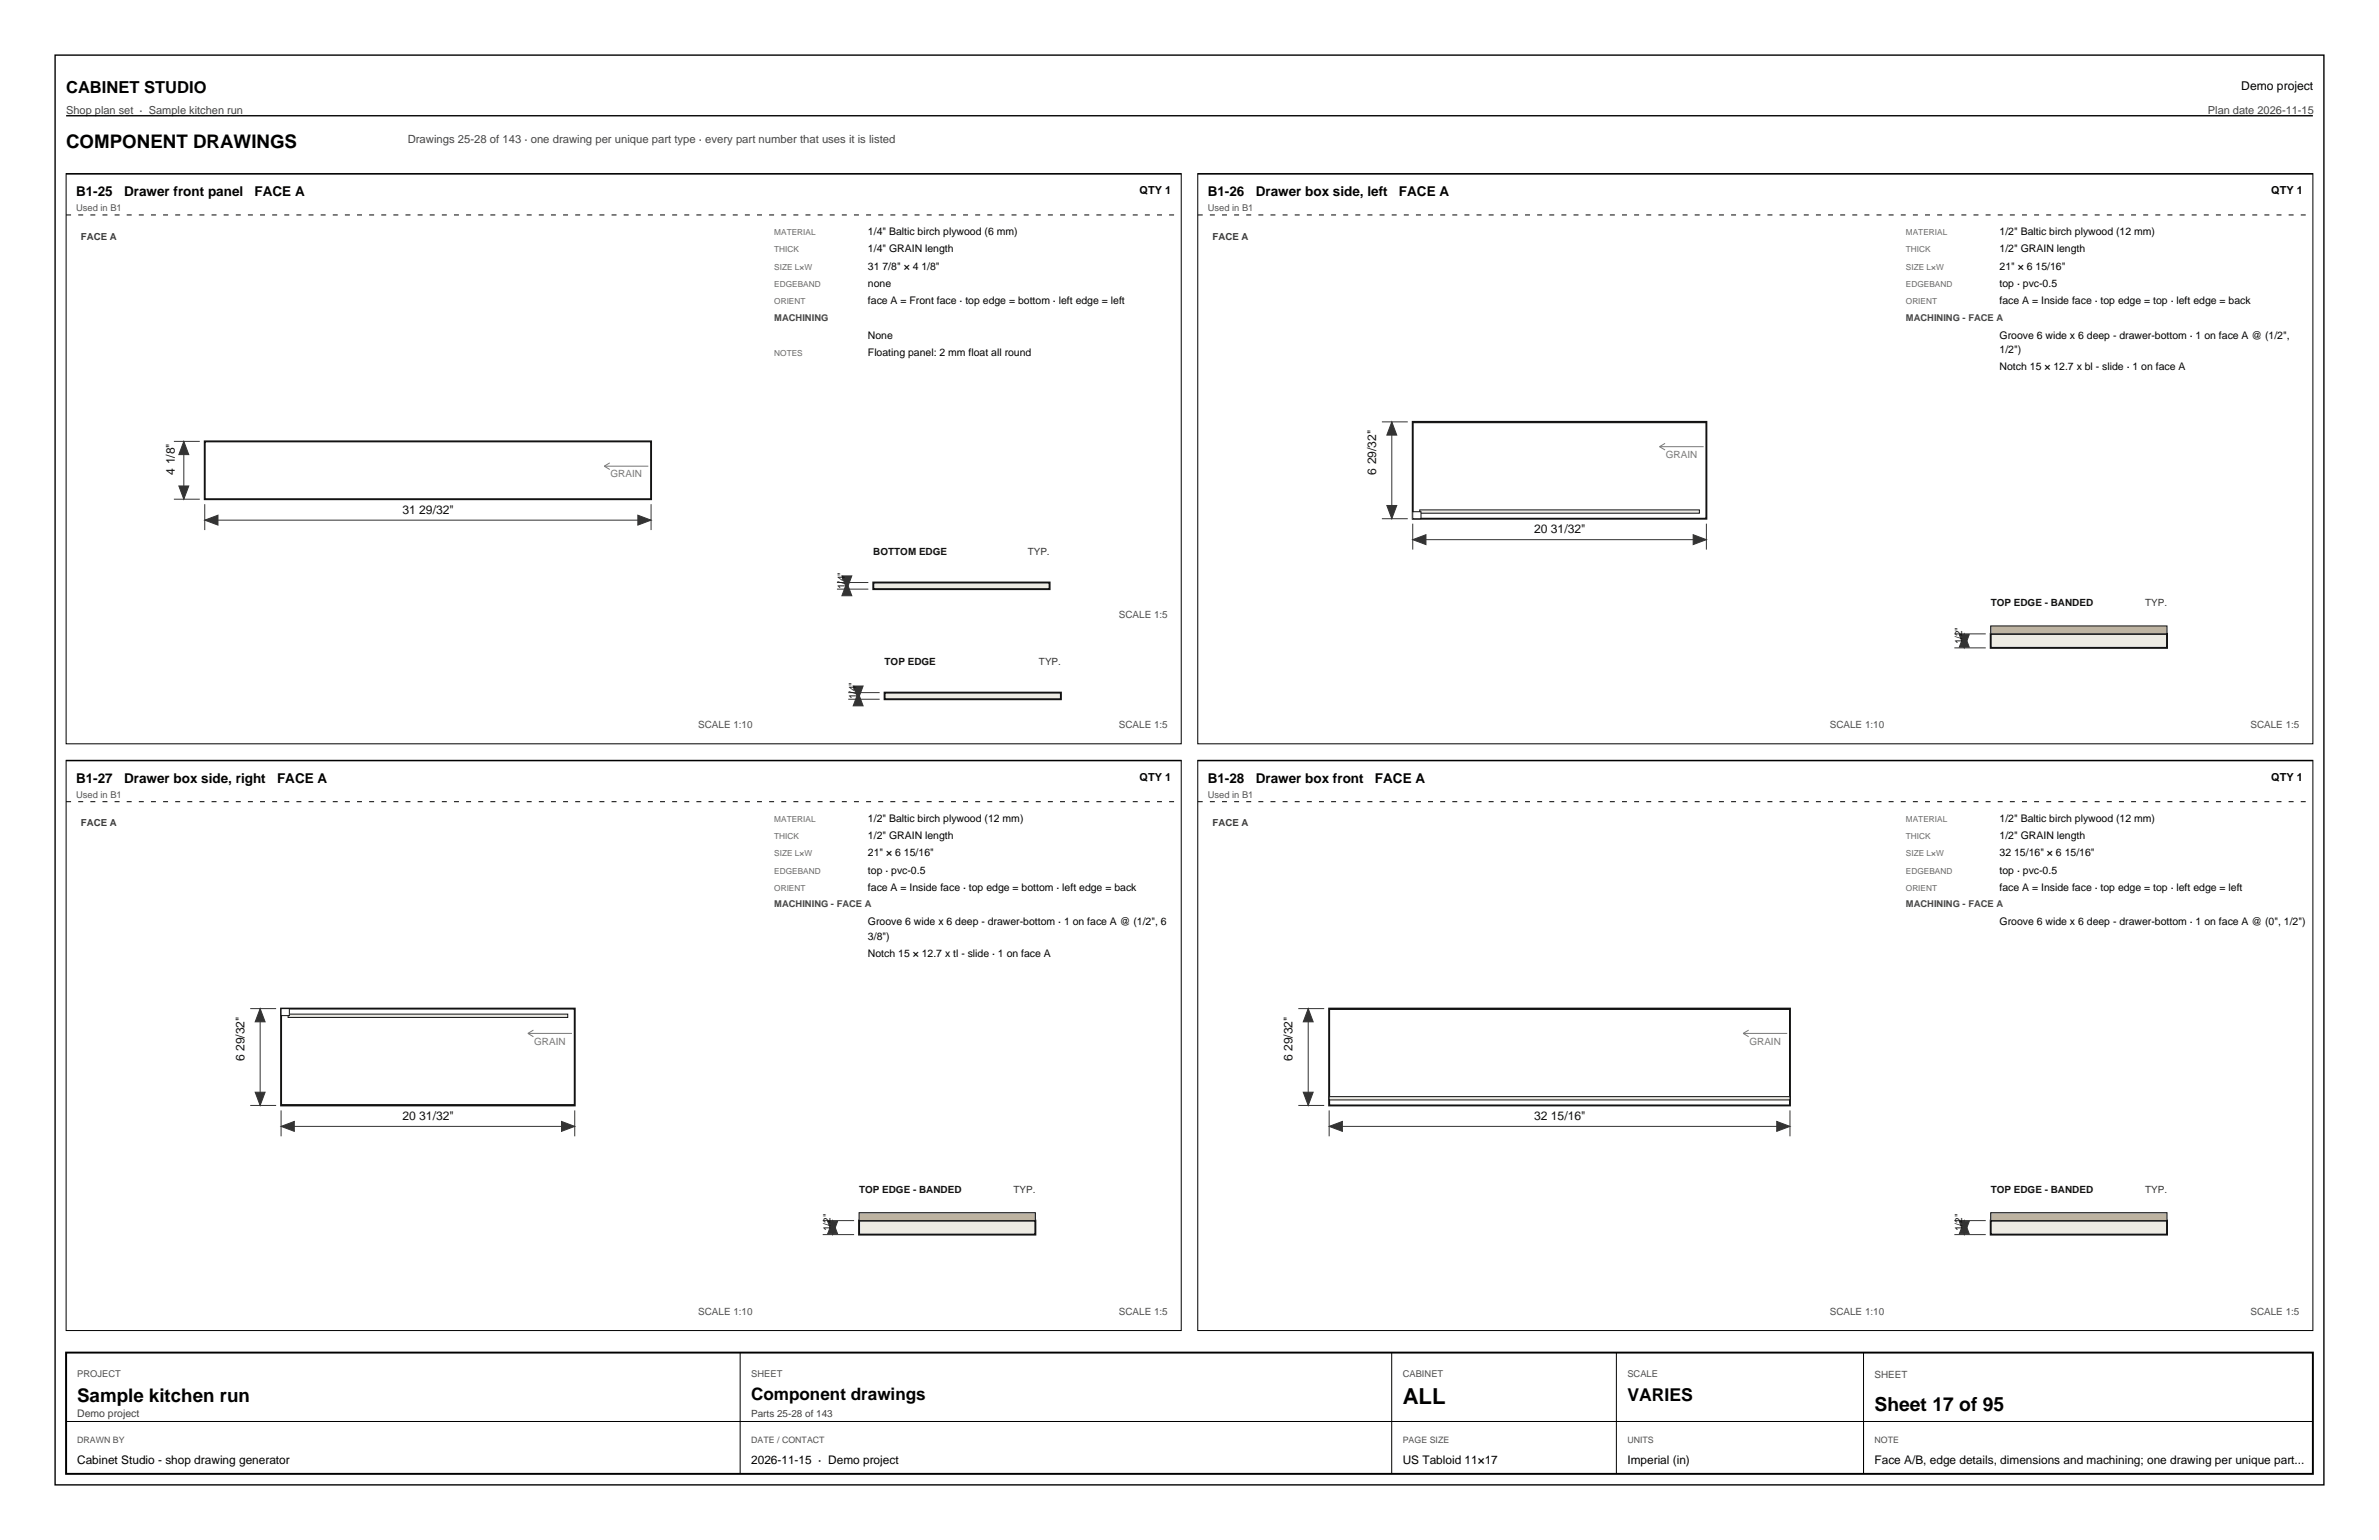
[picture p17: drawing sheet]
<svg xmlns="http://www.w3.org/2000/svg" width="432mm" height="279mm" viewBox="0 0 432 279" stroke-linecap="round" stroke-linejoin="round" font-family="sans-serif">
<defs><g id="words">
<text font-size="4" x="254.6" y="254.8">ALL</text>
<text font-size="3.5" x="340.2" y="256">Sheet 17 of 95</text>
<g font-size="3.4">
<text x="12" y="26.9">COMPONENT DRAWINGS</text>
<text x="14" y="254.3">Sample kitchen run</text>
</g>
<text font-size="3.2" x="295.4" y="254.1">VARIES</text>
<text font-size="3.1" x="136.3" y="254">Component drawings</text>
<text font-size="3" x="12" y="16.9">CABINET STUDIO</text>
<g font-size="2.5">
<text x="13.8" y="35.6">B1-25</text>
<text x="22.5" y="35.6">Drawer front panel</text>
<text x="46.2" y="35.6">FACE A</text>
<text x="219.2" y="35.6">B1-26</text>
<text x="227.9" y="35.6">Drawer box side, left</text>
<text x="253.9" y="35.6">FACE A</text>
<text x="13.8" y="142">B1-27</text>
<text x="22.5" y="142">Drawer box side, right</text>
<text x="50.3" y="142">FACE A</text>
<text x="219.2" y="142">B1-28</text>
<text x="227.9" y="142">Drawer box front</text>
<text x="249.6" y="142">FACE A</text>
</g>
<text font-size="2.2" x="406.8" y="16.3">Demo project</text>
<g font-size="2.2" fill="#111">
<text x="31.7" y="86.1" transform="rotate(-90 31.7 86.1)">4 1/8&quot;</text>
<text x="249.8" y="86.1" transform="rotate(-90 249.8 86.1)">6 29/32&quot;</text>
<text x="73" y="93.2">31 29/32&quot;</text>
<text x="278.4" y="96.7">20 31/32&quot;</text>
<text x="44.4" y="192.5" transform="rotate(-90 44.4 192.5)">6 29/32&quot;</text>
<text x="234.6" y="192.5" transform="rotate(-90 234.6 192.5)">6 29/32&quot;</text>
<text x="73" y="203.2">20 31/32&quot;</text>
<text x="278.4" y="203.2">32 15/16&quot;</text>
</g>
<text font-size="2.1" fill="#464646" x="74" y="25.9">Drawings 25-28 of 143 · one drawing per unique part type · every part number that uses it is listed</text>
<g font-size="2.1">
<text x="14" y="265.6">Cabinet Studio - shop drawing generator</text>
<text x="136.3" y="265.6">2026-11-15 · Demo project</text>
<text x="254.6" y="265.6">US Tabloid 11×17</text>
<text x="295.4" y="265.6">Imperial (in)</text>
<text x="340.2" y="265.6">Face A/B, edge details, dimensions and machining; one drawing per unique part...</text>
</g>
<g font-size="2" fill="#464646">
<text x="12" y="20.7">Shop plan set · Sample kitchen run</text>
<text x="400.7" y="20.7">Plan date 2026-11-15</text>
</g>
<g font-size="2">
<text x="206.8" y="35.2">QTY 1</text>
<text x="412.2" y="35.2">QTY 1</text>
<text x="206.8" y="141.6">QTY 1</text>
<text x="412.2" y="141.6">QTY 1</text>
</g>
<g font-size="1.9">
<text x="157.5" y="42.6">1/4&quot; Baltic birch plywood (6 mm)</text>
<text x="157.5" y="45.8">1/4&quot; GRAIN length</text>
<text x="362.9" y="42.6">1/2&quot; Baltic birch plywood (12 mm)</text>
<text x="362.9" y="45.8">1/2&quot; GRAIN length</text>
<text x="157.5" y="48.9">31 7/8&quot; × 4 1/8&quot;</text>
<text x="157.5" y="52.1">none</text>
<text x="362.9" y="48.9">21&quot; × 6 15/16&quot;</text>
<text x="362.9" y="52.1">top · pvc-0.5</text>
<text x="157.5" y="55.2">face A = Front face · top edge = bottom · left edge = left</text>
<text x="362.9" y="55.2">face A = Inside face · top edge = top · left edge = back</text>
<text x="157.5" y="61.4">None</text>
<text x="157.5" y="64.6">Floating panel: 2 mm float all round</text>
<text x="362.9" y="61.4">Groove 6 wide x 6 deep - drawer-bottom · 1 on face A @ (1/2&quot;,</text>
<text x="362.9" y="64.1">1/2&quot;)</text>
<text x="362.9" y="67.2">Notch 15 × 12.7 x bl - slide · 1 on face A</text>
<text x="157.5" y="149.1">1/2&quot; Baltic birch plywood (12 mm)</text>
<text x="362.9" y="149.1">1/2&quot; Baltic birch plywood (12 mm)</text>
<text x="157.5" y="152.2">1/2&quot; GRAIN length</text>
<text x="157.5" y="155.4">21&quot; × 6 15/16&quot;</text>
<text x="362.9" y="152.2">1/2&quot; GRAIN length</text>
<text x="362.9" y="155.4">32 15/16&quot; × 6 15/16&quot;</text>
<text x="157.5" y="158.5">top · pvc-0.5</text>
<text x="157.5" y="161.7">face A = Inside face · top edge = bottom · left edge = back</text>
<text x="362.9" y="158.5">top · pvc-0.5</text>
<text x="362.9" y="161.7">face A = Inside face · top edge = top · left edge = left</text>
<text x="157.5" y="167.9">Groove 6 wide x 6 deep - drawer-bottom · 1 on face A @ (1/2&quot;, 6</text>
<text x="362.9" y="167.9">Groove 6 wide x 6 deep - drawer-bottom · 1 on face A @ (0&quot;, 1/2&quot;)</text>
<text x="157.5" y="170.5">3/8&quot;)</text>
<text x="157.5" y="173.7">Notch 15 × 12.7 x tl - slide · 1 on face A</text>
</g>
<text font-size="1.9" fill="#404040" x="14" y="257.1">Demo project</text>
<g font-size="1.8" fill="#3c3c3c">
<text x="14.7" y="43.5">FACE A</text>
<text x="220.1" y="43.5">FACE A</text>
<text x="14.7" y="149.9">FACE A</text>
<text x="220.1" y="149.9">FACE A</text>
</g>
<g font-size="1.8" fill="#777">
<text x="302.4" y="83.1">GRAIN</text>
<text x="110.8" y="86.6">GRAIN</text>
<text x="97" y="189.5">GRAIN</text>
<text x="317.5" y="189.5">GRAIN</text>
</g>
<g font-size="1.8" fill="#111">
<text x="158.5" y="100.7">BOTTOM EDGE</text>
<text x="153.4" y="106.9" transform="rotate(-90 153.4 106.9)">1/4&quot;</text>
<text x="361.3" y="110">TOP EDGE - BANDED</text>
<text x="356.2" y="116.9" transform="rotate(-90 356.2 116.9)">1/2&quot;</text>
<text x="160.6" y="120.7">TOP EDGE</text>
<text x="155.4" y="126.9" transform="rotate(-90 155.4 126.9)">1/4&quot;</text>
<text x="155.9" y="216.5">TOP EDGE - BANDED</text>
<text x="361.3" y="216.5">TOP EDGE - BANDED</text>
<text x="150.8" y="223.4" transform="rotate(-90 150.8 223.4)">1/2&quot;</text>
<text x="356.2" y="223.4" transform="rotate(-90 356.2 223.4)">1/2&quot;</text>
</g>
<g font-size="1.8" fill="#333">
<text x="186.5" y="100.7">TYP.</text>
<text x="389.3" y="110">TYP.</text>
<text x="188.6" y="120.7">TYP.</text>
<text x="183.9" y="216.5">TYP.</text>
<text x="389.3" y="216.5">TYP.</text>
</g>
<g font-size="1.8" fill="#505050">
<text x="203.1" y="112.1">SCALE 1:5</text>
<text x="126.7" y="132.1">SCALE 1:10</text>
<text x="203.1" y="132.1">SCALE 1:5</text>
<text x="332.1" y="132.1">SCALE 1:10</text>
<text x="408.5" y="132.1">SCALE 1:5</text>
<text x="126.7" y="238.5">SCALE 1:10</text>
<text x="203.1" y="238.5">SCALE 1:5</text>
<text x="332.1" y="238.5">SCALE 1:10</text>
<text x="408.5" y="238.5">SCALE 1:5</text>
<text x="340.2" y="249.9">SHEET</text>
</g>
<text font-size="1.8" fill="#404040" x="136.3" y="257">Parts 25-28 of 143</text>
<g font-size="1.7" fill="#555">
<text x="13.8" y="38.3">Used in B1</text>
<text x="219.2" y="38.3">Used in B1</text>
<text x="13.8" y="144.8">Used in B1</text>
<text x="219.2" y="144.8">Used in B1</text>
</g>
<g font-size="1.7" fill="#464646">
<text x="140.5" y="58.2">MACHINING</text>
<text x="345.9" y="58.2">MACHINING - FACE A</text>
<text x="140.5" y="164.6">MACHINING - FACE A</text>
<text x="345.9" y="164.6">MACHINING - FACE A</text>
</g>
<g font-size="1.7" fill="#505050">
<text x="14" y="249.8">PROJECT</text>
<text x="136.3" y="249.8">SHEET</text>
<text x="254.6" y="249.8">CABINET</text>
<text x="295.4" y="249.8">SCALE</text>
</g>
<g font-size="1.6" fill="#505050">
<text x="14" y="261.9">DRAWN BY</text>
<text x="136.3" y="261.9">DATE / CONTACT</text>
<text x="254.6" y="261.9">PAGE SIZE</text>
<text x="295.4" y="261.9">UNITS</text>
<text x="340.2" y="261.9">NOTE</text>
</g>
<g font-size="1.5" fill="#696969">
<text x="140.5" y="42.6">MATERIAL</text>
<text x="140.5" y="45.8">THICK</text>
<text x="345.9" y="42.6">MATERIAL</text>
<text x="345.9" y="45.8">THICK</text>
<text x="140.5" y="48.9">SIZE L×W</text>
<text x="140.5" y="52.1">EDGEBAND</text>
<text x="345.9" y="48.9">SIZE L×W</text>
<text x="345.9" y="52.1">EDGEBAND</text>
<text x="140.5" y="55.2">ORIENT</text>
<text x="345.9" y="55.2">ORIENT</text>
<text x="140.5" y="64.6">NOTES</text>
<text x="140.5" y="149.1">MATERIAL</text>
<text x="345.9" y="149.1">MATERIAL</text>
<text x="140.5" y="152.2">THICK</text>
<text x="140.5" y="155.4">SIZE L×W</text>
<text x="345.9" y="152.2">THICK</text>
<text x="345.9" y="155.4">SIZE L×W</text>
<text x="140.5" y="158.5">EDGEBAND</text>
<text x="140.5" y="161.7">ORIENT</text>
<text x="345.9" y="158.5">EDGEBAND</text>
<text x="345.9" y="161.7">ORIENT</text>
</g>
</g></defs>
<path d="M10 10h411.8v259.4h-411.8zM12 21h407.8M12 31.5h202.4" fill="none" stroke="#000" stroke-width=".25"/>
<path d="M12 31.5h202.4v103.4h-202.4z" fill="none" stroke="#000" stroke-width=".18"/>
<path d="M12 39h202.4" fill="none" stroke="#000" stroke-width=".18" stroke-dasharray=".9 1.3" stroke-linecap="butt"/>
<path d="M37.2 80.1h81v10.5h-81z" fill="none" stroke="#121212" stroke-width=".35"/>
<path d="M109.7 84.6h8M109.7 84.6l1 .6M110.7 84l-1 .6" fill="none" stroke="#787878" stroke-width=".18"/>
<path d="M37.2 91.5v4.7M37.2 94.4h81M118.2 91.5v4.7" fill="none" stroke="#333" stroke-width=".18"/>
<path d="M37.2 94.4l2.4-.9v1.8z" fill="#333"/>
<path d="M37.2 94.4l2.4-.9v1.8z" fill="none" stroke="#333" stroke-width=".18"/>
<path d="M115.8 93.5l2.4 .9-2.4 .9z" fill="#333"/>
<path d="M31.6 90.6h4.7M31.6 80.1h4.7M33.4 80.1v10.5M115.8 93.5l2.4 .9-2.4 .9z" fill="none" stroke="#333" stroke-width=".18"/>
<path d="M32.5 88.2h1.8l-.9 2.4z" fill="#333"/>
<path d="M32.5 88.2h1.8l-.9 2.4z" fill="none" stroke="#333" stroke-width=".18"/>
<path d="M33.4 80.1l.9 2.4h-1.8z" fill="#333"/>
<path d="M33.4 80.1l.9 2.4h-1.8z" fill="none" stroke="#333" stroke-width=".18"/>
<path d="M158.5 105.7h32v1.2h-32z" fill="#edebe3"/>
<path d="M158.5 105.7h32v1.2h-32z" fill="none" stroke="#121212" stroke-width=".35"/>
<path d="M151.9 106.9h5.7M151.9 105.7h5.7M153.7 105.7v1.2" fill="none" stroke="#333" stroke-width=".18"/>
<path d="M152.8 104.5h1.8l-.9 2.4z" fill="#333"/>
<path d="M152.8 104.5h1.8l-.9 2.4z" fill="none" stroke="#333" stroke-width=".18"/>
<path d="M153.7 105.7l.9 2.4h-1.8z" fill="#333"/>
<path d="M153.7 105.7l.9 2.4h-1.8z" fill="none" stroke="#333" stroke-width=".18"/>
<path d="M160.6 125.7h32v1.2h-32z" fill="#edebe3"/>
<path d="M160.6 125.7h32v1.2h-32z" fill="none" stroke="#121212" stroke-width=".35"/>
<path d="M154 126.9h5.7M154 125.7h5.7M155.8 125.7v1.2" fill="none" stroke="#333" stroke-width=".18"/>
<path d="M154.9 124.5h1.8l-.9 2.4z" fill="#333"/>
<path d="M154.9 124.5h1.8l-.9 2.4z" fill="none" stroke="#333" stroke-width=".18"/>
<path d="M155.8 125.7l.9 2.4h-1.8z" fill="#333"/>
<path d="M155.8 125.7l.9 2.4h-1.8z" fill="none" stroke="#333" stroke-width=".18"/>
<path d="M217.4 31.5h202.4v103.4h-202.4z" fill="none" stroke="#000" stroke-width=".18"/>
<path d="M217.4 31.5h202.4" fill="none" stroke="#000" stroke-width=".25"/>
<path d="M217.4 39h202.4" fill="none" stroke="#000" stroke-width=".18" stroke-dasharray=".9 1.3" stroke-linecap="butt"/>
<path d="M256.4 76.5h53.3v17.6h-53.3z" fill="none" stroke="#121212" stroke-width=".35"/>
<path d="M256.4 76.7h53.3" fill="none" stroke="#121212" stroke-width=".18"/>
<path d="M257.7 92.5h50.7v.6h-50.7z" fill="#edebe3"/>
<path d="M257.7 92.5h50.7v.6h-50.7z" fill="none" stroke="#121212" stroke-width=".18"/>
<path d="M256.4 92.8h1.5v1.3h-1.5z" fill="#fff"/>
<path d="M256.4 92.8h1.5v1.3h-1.5z" fill="none" stroke="#121212" stroke-width=".18"/>
<path d="M301.2 81h8M301.2 81l1 .6M302.2 80.4l-1 .6" fill="none" stroke="#787878" stroke-width=".18"/>
<path d="M256.4 95v4.7M256.4 97.9h53.3M309.7 95v4.7" fill="none" stroke="#333" stroke-width=".18"/>
<path d="M256.4 97.9l2.4-.9v1.8z" fill="#333"/>
<path d="M256.4 97.9l2.4-.9v1.8z" fill="none" stroke="#333" stroke-width=".18"/>
<path d="M307.3 97l2.4 .9-2.4 .9z" fill="#333"/>
<path d="M250.8 76.5h4.7M252.6 76.5v17.6M250.8 94.1h4.7M307.3 97l2.4 .9-2.4 .9z" fill="none" stroke="#333" stroke-width=".18"/>
<path d="M251.7 91.7h1.8l-.9 2.4z" fill="#333"/>
<path d="M251.7 91.7h1.8l-.9 2.4z" fill="none" stroke="#333" stroke-width=".18"/>
<path d="M252.6 76.5l.9 2.4h-1.8z" fill="#333"/>
<path d="M252.6 76.5l.9 2.4h-1.8z" fill="none" stroke="#333" stroke-width=".18"/>
<path d="M361.3 115h32v2.5h-32z" fill="#edebe3"/>
<path d="M361.3 115h32v2.5h-32z" fill="none" stroke="#121212" stroke-width=".35"/>
<path d="M361.3 113.6h32v1.4h-32z" fill="#bdb3a1"/>
<path d="M361.3 113.6h32v1.4h-32z" fill="none" stroke="#121212" stroke-width=".18"/>
<path d="M354.7 117.5h5.7M354.7 115h5.7M356.5 115v2.5" fill="none" stroke="#333" stroke-width=".18"/>
<path d="M355.6 115.1h1.8l-.9 2.4z" fill="#333"/>
<path d="M355.6 115.1h1.8l-.9 2.4z" fill="none" stroke="#333" stroke-width=".18"/>
<path d="M356.5 115l.9 2.4h-1.8z" fill="#333"/>
<path d="M356.5 115l.9 2.4h-1.8z" fill="none" stroke="#333" stroke-width=".18"/>
<path d="M12 137.9h202.4v103.5h-202.4z" fill="none" stroke="#000" stroke-width=".18"/>
<path d="M12 138h202.4" fill="none" stroke="#000" stroke-width=".25"/>
<path d="M12 145.5h202.4" fill="none" stroke="#000" stroke-width=".18" stroke-dasharray=".9 1.3" stroke-linecap="butt"/>
<path d="M51 183h53.3v17.6h-53.3z" fill="none" stroke="#121212" stroke-width=".35"/>
<path d="M51 200.4h53.3" fill="none" stroke="#121212" stroke-width=".18"/>
<path d="M52.3 184h50.7v.6h-50.7z" fill="#edebe3"/>
<path d="M52.3 184h50.7v.6h-50.7z" fill="none" stroke="#121212" stroke-width=".18"/>
<path d="M51 183h1.5v1.3h-1.5z" fill="#fff"/>
<path d="M51 183h1.5v1.3h-1.5z" fill="none" stroke="#121212" stroke-width=".18"/>
<path d="M95.8 187.5h8M95.8 187.5l1 .6M96.8 186.9l-1 .6" fill="none" stroke="#787878" stroke-width=".18"/>
<path d="M51 201.5v4.7M51 204.4h53.3M104.3 201.5v4.7" fill="none" stroke="#333" stroke-width=".18"/>
<path d="M51 204.4l2.4-.9v1.8z" fill="#333"/>
<path d="M51 204.4l2.4-.9v1.8z" fill="none" stroke="#333" stroke-width=".18"/>
<path d="M101.9 203.5l2.4 .9-2.4 .9z" fill="#333"/>
<path d="M45.4 183h4.7M47.2 183v17.6M45.4 200.6h4.7M101.9 203.5l2.4 .9-2.4 .9z" fill="none" stroke="#333" stroke-width=".18"/>
<path d="M46.3 198.2h1.8l-.9 2.4z" fill="#333"/>
<path d="M46.3 198.2h1.8l-.9 2.4z" fill="none" stroke="#333" stroke-width=".18"/>
<path d="M47.2 183l.9 2.4h-1.8z" fill="#333"/>
<path d="M47.2 183l.9 2.4h-1.8z" fill="none" stroke="#333" stroke-width=".18"/>
<path d="M155.9 221.5h32v2.5h-32z" fill="#edebe3"/>
<path d="M155.9 221.5h32v2.5h-32z" fill="none" stroke="#121212" stroke-width=".35"/>
<path d="M155.9 220h32v1.5h-32z" fill="#bdb3a1"/>
<path d="M155.9 220h32v1.5h-32z" fill="none" stroke="#121212" stroke-width=".18"/>
<path d="M149.3 224h5.7M149.3 221.5h5.7M151.1 221.5v2.5" fill="none" stroke="#333" stroke-width=".18"/>
<path d="M150.2 221.6h1.8l-.9 2.4z" fill="#333"/>
<path d="M150.2 221.6h1.8l-.9 2.4z" fill="none" stroke="#333" stroke-width=".18"/>
<path d="M151.1 221.5l.9 2.4h-1.8z" fill="#333"/>
<path d="M151.1 221.5l.9 2.4h-1.8z" fill="none" stroke="#333" stroke-width=".18"/>
<path d="M217.4 137.9h202.4v103.5h-202.4z" fill="none" stroke="#000" stroke-width=".18"/>
<path d="M217.4 138h202.4" fill="none" stroke="#000" stroke-width=".25"/>
<path d="M217.4 145.5h202.4" fill="none" stroke="#000" stroke-width=".18" stroke-dasharray=".9 1.3" stroke-linecap="butt"/>
<path d="M241.2 183h83.7v17.6h-83.7z" fill="none" stroke="#121212" stroke-width=".35"/>
<path d="M241.2 183.1h83.7" fill="none" stroke="#121212" stroke-width=".18"/>
<path d="M241.2 199h83.7v.6h-83.7z" fill="#edebe3"/>
<path d="M241.2 199h83.7v.6h-83.7z" fill="none" stroke="#121212" stroke-width=".18"/>
<path d="M316.4 187.5h8M316.4 187.5l1 .6M317.4 186.9l-1 .6" fill="none" stroke="#787878" stroke-width=".18"/>
<path d="M241.2 201.5v4.7M241.2 204.4h83.7M324.9 201.5v4.7" fill="none" stroke="#333" stroke-width=".18"/>
<path d="M241.2 204.4l2.4-.9v1.8z" fill="#333"/>
<path d="M241.2 204.4l2.4-.9v1.8z" fill="none" stroke="#333" stroke-width=".18"/>
<path d="M322.5 203.5l2.4 .9-2.4 .9z" fill="#333"/>
<path d="M235.6 183h4.7M237.4 183v17.6M235.6 200.6h4.7M322.5 203.5l2.4 .9-2.4 .9z" fill="none" stroke="#333" stroke-width=".18"/>
<path d="M236.5 198.2h1.8l-.9 2.4z" fill="#333"/>
<path d="M236.5 198.2h1.8l-.9 2.4z" fill="none" stroke="#333" stroke-width=".18"/>
<path d="M237.4 183l.9 2.4h-1.8z" fill="#333"/>
<path d="M237.4 183l.9 2.4h-1.8z" fill="none" stroke="#333" stroke-width=".18"/>
<path d="M361.3 221.5h32v2.5h-32z" fill="#edebe3"/>
<path d="M361.3 221.5h32v2.5h-32z" fill="none" stroke="#121212" stroke-width=".35"/>
<path d="M361.3 220h32v1.5h-32z" fill="#bdb3a1"/>
<path d="M361.3 220h32v1.5h-32z" fill="none" stroke="#121212" stroke-width=".18"/>
<path d="M354.7 224h5.7M354.7 221.5h5.7M356.5 221.5v2.5" fill="none" stroke="#333" stroke-width=".18"/>
<path d="M355.6 221.6h1.8l-.9 2.4z" fill="#333"/>
<path d="M355.6 221.6h1.8l-.9 2.4z" fill="none" stroke="#333" stroke-width=".18"/>
<path d="M356.5 221.5l.9 2.4h-1.8z" fill="#333"/>
<path d="M356.5 221.5l.9 2.4h-1.8z" fill="none" stroke="#333" stroke-width=".18"/>
<path d="M12 245.4h407.8v22h-407.8z" fill="none" stroke="#000" stroke-width=".35"/>
<path d="M12 245.4v22M12 257.9h407.8M134.3 245.4v22M252.6 245.4v22M293.4 245.4v22M338.2 245.4v22" fill="none" stroke="#000" stroke-width=".18"/>
<use href="#words"/>
</svg>
